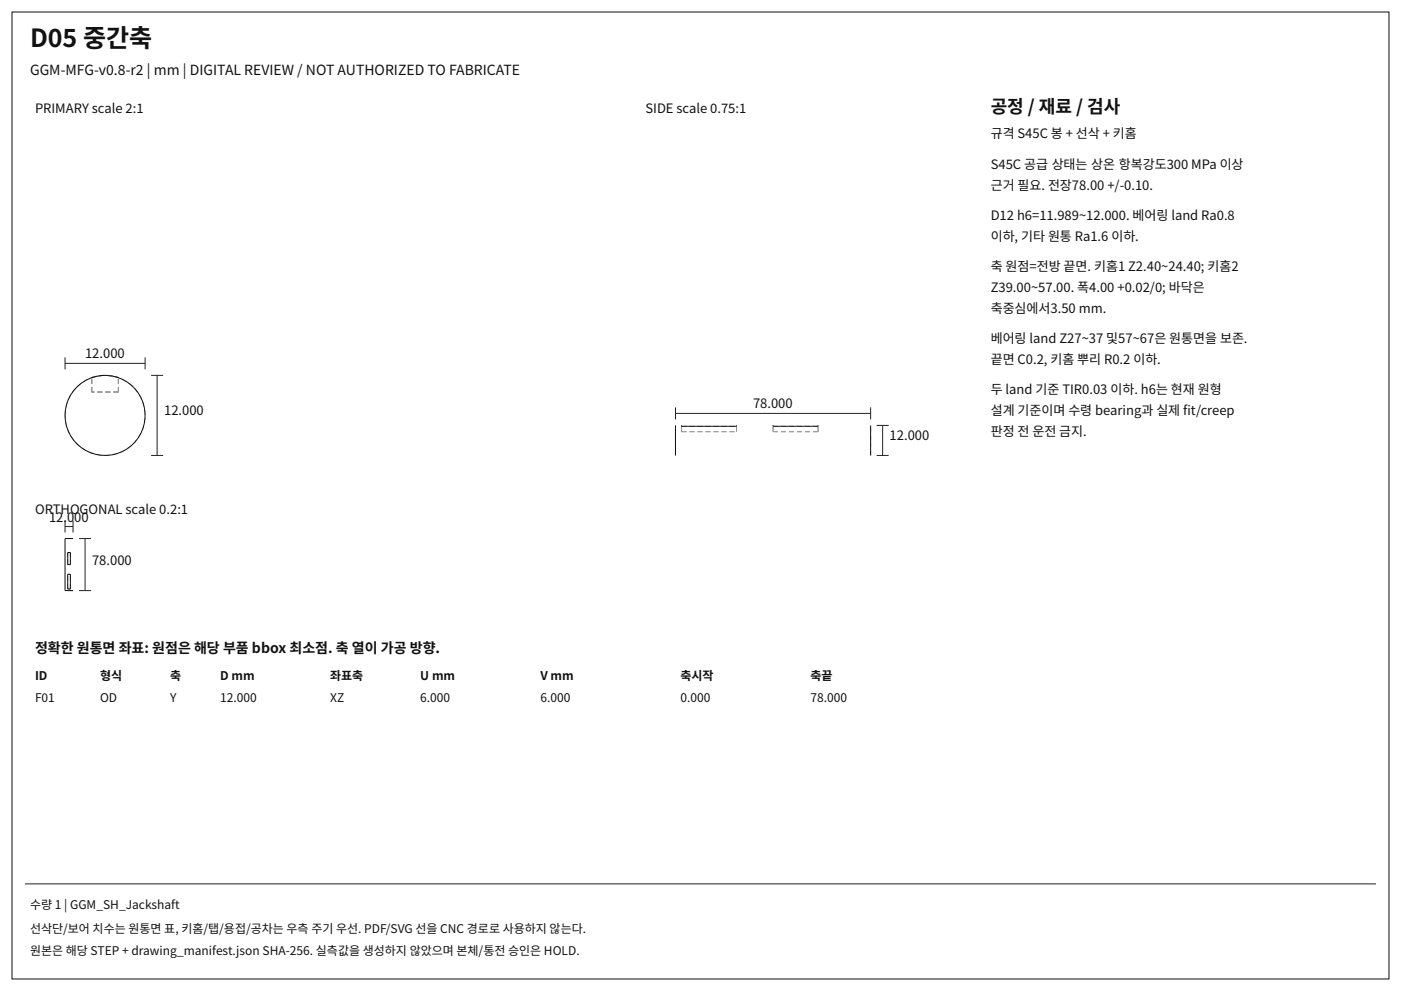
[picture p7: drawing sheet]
<svg xmlns="http://www.w3.org/2000/svg" width="420mm" height="297mm" viewBox="0 0 420 297" stroke-linecap="round" stroke-linejoin="round" font-family="sans-serif">
<defs><g id="words">
<text font-size="7.5" fill="#111" x="9" y="14.1">D05 중간축</text>
<text font-size="5.4" fill="#111" x="297" y="33.9">공정 / 재료 / 검사</text>
<g font-size="4.2" fill="#111">
<text x="9" y="22.5">GGM-MFG-v0.8-r2 | mm | DIGITAL REVIEW / NOT AUTHORIZED TO FABRICATE</text>
<text x="10.5" y="195.6">정확한 원통면 좌표: 원점은 해당 부품 bbox 최소점. 축 열이 가공 방향.</text>
</g>
<g font-size="3.9" fill="#111">
<text x="10.5" y="33.9">PRIMARY scale 2:1</text>
<text x="193.5" y="33.9">SIDE scale 0.75:1</text>
<text x="297" y="41.4">규격 S45C 봉 + 선삭 + 키홈</text>
<text x="297" y="50.7">S45C 공급 상태는 상온 항복강도300 MPa 이상</text>
<text x="297" y="57">근거 필요. 전장78.00 +/-0.10.</text>
<text x="297" y="66">D12 h6=11.989~12.000. 베어링 land Ra0.8</text>
<text x="297" y="72.3">이하, 기타 원통 Ra1.6 이하.</text>
<text x="297" y="81.3">축 원점=전방 끝면. 키홈1 Z2.40~24.40; 키홈2</text>
<text x="297" y="87.6">Z39.00~57.00. 폭4.00 +0.02/0; 바닥은</text>
<text x="297" y="93.9">축중심에서3.50 mm.</text>
<text x="25.5" y="107.4">12.000</text>
<text x="297" y="102.9">베어링 land Z27~37 및57~67은 원통면을 보존.</text>
<text x="297" y="109.2">끝면 C0.2, 키홈 뿌리 R0.2 이하.</text>
<text x="297" y="118.2">두 land 기준 TIR0.03 이하. h6는 현재 원형</text>
<text x="49.2" y="124.5">12.000</text>
<text x="225.8" y="122.4">78.000</text>
<text x="297" y="124.5">설계 기준이며 수령 bearing과 실제 ft/creep</text>
<text x="354.7" y="124.5">i</text>
<text x="266.7" y="132">12.000</text>
<text x="297" y="130.8">판정 전 운전 금지.</text>
<text x="10.5" y="153.9">ORTHOGONAL scale 0.2:1</text>
<text x="14.7" y="156.3">12.</text>
<text x="20.1" y="156.3">0</text>
<text x="22.3" y="156.3">00</text>
<text x="27.6" y="169.2">78.000</text>
</g>
<g font-size="3.6" fill="#111">
<text x="10.5" y="203.7">ID</text>
<text x="30" y="203.7">형식</text>
<text x="51" y="203.7">축</text>
<text x="66" y="203.7">D mm</text>
<text x="99" y="203.7">좌표축</text>
<text x="126" y="203.7">U mm</text>
<text x="162" y="203.7">V mm</text>
<text x="204" y="203.7">축시작</text>
<text x="243" y="203.7">축끝</text>
<text x="10.5" y="210.3">F01</text>
<text x="30" y="210.3">OD</text>
<text x="51" y="210.3">Y</text>
<text x="66" y="210.3">12.000</text>
<text x="99" y="210.3">XZ</text>
<text x="126" y="210.3">6.000</text>
<text x="162" y="210.3">6.000</text>
<text x="204" y="210.3">0.000</text>
<text x="243" y="210.3">78.000</text>
<text x="9" y="272.4">수량 1 | GGM_SH_Jackshaft</text>
<text x="9" y="279.6">선삭단/보어 치수는 원통면 표, 키홈/탭/용접/공차는 우측 주기 우선. PDF/SVG 선을 CNC 경로로 사용하지 않는다.</text>
<text x="9" y="286.2">원본은 해당 STEP + drawing_manifest.json SHA-256. 실측값을 생성하지 않았으며 본체/통전 승인은 HOLD.</text>
</g>
</g></defs>
<g fill="none" stroke="#111" stroke-width=".3">
<path d="M3.6 3.6h412.8v289.8h-412.8zM202.5 127.5v9M204.3 127.5v.3h16.5v-.3M231.8 127.5v.3h13.5v-.3M261 127.5v9M20.3 172.1h.8v4.4h-.8zM20.3 165.6h.8v3.6h-.8zM21.9 161.4h-2.4v15.6h2.4"/>
<circle cx="31.5" cy="124.5" r="12"/>
</g>
<g fill="none" stroke="#999" stroke-width=".3" stroke-dasharray="1.5 .9" stroke-linecap="butt">
<path d="M27.5 113.2l2-.5 1.9-.2 2.1 .2 2 .5M27.5 117.5v-4.3M35.5 117.5v-4.3M35.5 117.5h-8M19.5 124.5a12 12 0 0 1 17.5-10.6 12 12 0 0 1 1.4 20.4 12 12 0 0 1-18.8-8.2l-.1-1.6M202.5 132v-4.5M202.5 136.5v-4.5M204.3 127.8v-.3M204.3 127.8h16.5M204.3 129.4v-1.6M204.3 129.4h16.5M220.8 127.8v-.3"/>
<path d="M220.8 129.4v-1.6M231.8 127.8h13.5M231.8 127.8v-.3M231.8 129.4v-1.6M231.8 129.4h13.5M245.3 127.8v-.3M245.3 129.4v-1.6M261 132v-4.5M261 136.5v-4.5M20.3 176.5v-4.4M20.3 169.2v-3.6M21.1 176.5v-4.4"/>
<path d="M21.1 176.5h-.8M21.1 172.1h-.8M21.1 169.2v-3.6M21.1 165.6h-.8M21.1 169.2h-.8M21.9 161.4h-2.4M21.9 177h-2.4"/>
</g>
<g fill="none" stroke="#222" stroke-width=".3">
<path d="M19.5 108.9h24M19.5 107.1v3.6M43.5 107.1v3.6M45.3 112.5h3.6M47.1 112.5v24M45.3 136.5h3.6M202.5 123.9h58.5M202.5 122.1v3.6M261 122.1v3.6M262.8 136.5h3.6M262.8 127.5h3.6M264.6 127.5v9"/>
<path d="M19.5 156v3.6M19.5 157.8h2.4M21.9 156v3.6M23.7 161.4h3.6M23.7 177h3.6M25.5 161.4v15.6M7.5 264.9h405"/>
</g>
<use href="#words"/>
</svg>
